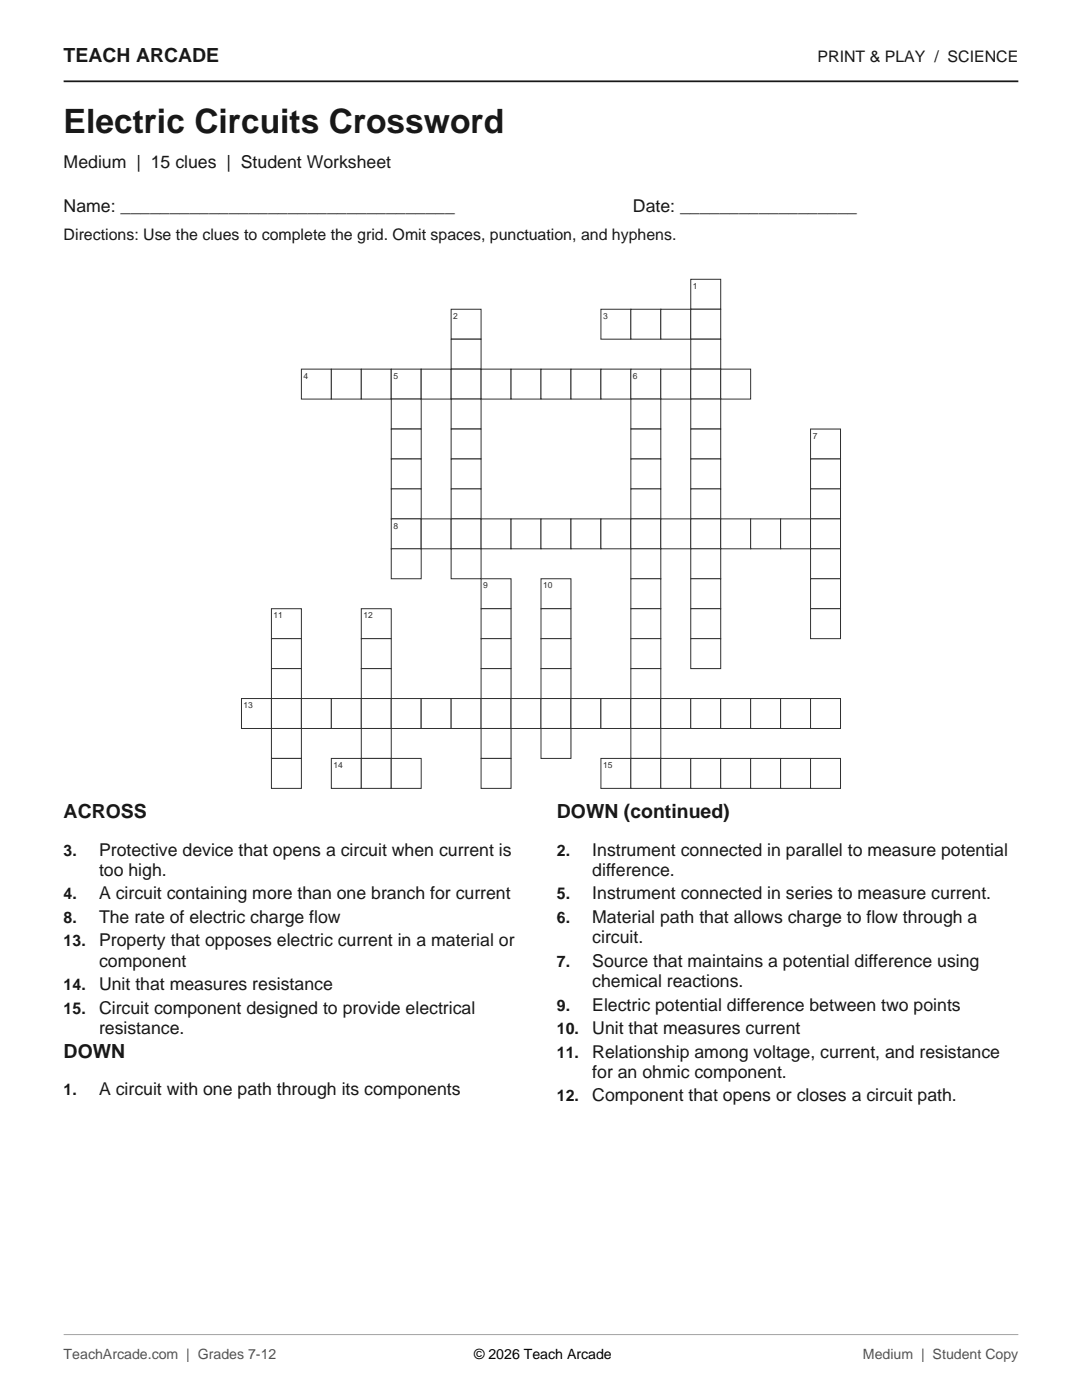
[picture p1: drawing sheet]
<svg xmlns="http://www.w3.org/2000/svg" width="216mm" height="279mm" viewBox="0 0 216 279" stroke-linecap="round" stroke-linejoin="round" font-family="sans-serif">
<defs><g id="words">
<text font-size="6.7" fill="#111827" x="12.7" y="26.5">Electric Circuits Crossword</text>
<g font-size="3.9" fill="#111827">
<text x="12.7" y="12.3">TEACH ARCADE</text>
<text x="12.7" y="163.3">ACROSS</text>
<text x="111.1" y="163.3">DOWN (continued)</text>
<text x="12.7" y="211.1">DOWN</text>
</g>
<g font-size="3.5" fill="#111827">
<text x="12.7" y="33.5">Medium | 15 clues | Student Worksheet</text>
<text x="12.7" y="42.3">Name: __________________________________</text>
<text x="126.3" y="42.3">Date: __________________</text>
<text x="19.8" y="170.7">Protective device that opens a circuit when current is</text>
<text x="118.2" y="170.7">Instrument connected in parallel to measure potential</text>
<text x="19.8" y="174.8">too high.</text>
<text x="19.8" y="179.5">A circuit containing more than one branch for current</text>
<text x="118.2" y="174.8">difference.</text>
<text x="118.2" y="179.5">Instrument connected in series to measure current.</text>
<text x="19.8" y="184.2">The rate of electric charge flow</text>
<text x="118.2" y="184.2">Material path that allows charge to flow through a</text>
<text x="19.8" y="188.9">Property that opposes electric current in a material or</text>
<text x="118.2" y="188.2">circuit.</text>
<text x="19.8" y="192.9">component</text>
<text x="19.8" y="197.6">Unit that measures resistance</text>
<text x="118.2" y="192.9">Source that maintains a potential difference using</text>
<text x="118.2" y="197">chemical reactions.</text>
<text x="19.8" y="202.3">Circuit component designed to provide electrical</text>
<text x="118.2" y="201.7">Electric potential difference between two points</text>
<text x="19.8" y="206.4">resistance.</text>
<text x="118.2" y="206.4">Unit that measures current</text>
<text x="118.2" y="211.1">Relationship among voltage, current, and resistance</text>
<text x="118.2" y="215.1">for an ohmic component.</text>
<text x="19.8" y="218.5">A circuit with one path through its components</text>
<text x="118.2" y="219.8">Component that opens or closes a circuit path.</text>
</g>
<g font-size="3.2" fill="#111827">
<text x="163.1" y="12.3">PRINT &amp; PLAY / SCIENCE</text>
<text x="12.7" y="48">Directions: Use the clues to complete the grid. Omit spaces, punctuation, and hyphens.</text>
<text x="12.7" y="170.7">3.</text>
<text x="111.1" y="170.7">2.</text>
<text x="12.7" y="179.5">4.</text>
<text x="111.1" y="179.5">5.</text>
<text x="12.7" y="184.2">8.</text>
<text x="111.1" y="184.2">6.</text>
<text x="12.7" y="188.9">13.</text>
<text x="12.7" y="197.6">14.</text>
<text x="111.1" y="192.9">7.</text>
<text x="12.7" y="202.3">15.</text>
<text x="111.1" y="201.7">9.</text>
<text x="111.1" y="206.4">10.</text>
<text x="111.1" y="211.1">11.</text>
<text x="12.7" y="218.5">1.</text>
<text x="111.1" y="219.8">12.</text>
</g>
<g font-size="2.8" fill="#4b5563">
<text x="12.7" y="271.3">TeachArcade.com | Grades 7-12</text>
<text x="172.2" y="271.3">Medium | Student Copy</text>
</g>
<text font-size="2.8" x="94.6" y="271.3">© 2026 Teach Arcade</text>
<g font-size="1.7" fill="#263238">
<text x="138.3" y="57.7">1</text>
<text x="90.4" y="63.7">2</text>
<text x="120.3" y="63.7">3</text>
<text x="60.6" y="75.6">4</text>
<text x="78.5" y="75.6">5</text>
<text x="126.3" y="75.6">6</text>
<text x="162.2" y="87.6">7</text>
<text x="78.5" y="105.5">8</text>
<text x="96.4" y="117.4">9</text>
<text x="108.4" y="117.4">10</text>
<text x="54.6" y="123.4">11</text>
<text x="72.5" y="123.4">12</text>
<text x="48.6" y="141.3">13</text>
<text x="66.5" y="153.3">14</text>
<text x="120.3" y="153.3">15</text>
</g>
</g></defs>
<path d="M12.7 16.2h190.5" fill="none" stroke="#111827" stroke-width=".35"/>
<g fill="#fff" stroke="#263238" stroke-width=".2">
<path d="M137.8 55.7h6v6h-6z" fill-rule="evenodd"/>
<path d="M90 61.7h6v6h-6z" fill-rule="evenodd"/>
<path d="M119.9 61.7h6v6h-6z" fill-rule="evenodd"/>
<path d="M125.9 61.7h6v6h-6z" fill-rule="evenodd"/>
<path d="M131.9 61.7h5.9v6h-5.9z" fill-rule="evenodd"/>
<path d="M137.8 61.7h6v6h-6z" fill-rule="evenodd"/>
<path d="M90 67.7h6v6h-6z" fill-rule="evenodd"/>
<path d="M137.8 67.7h6v6h-6z" fill-rule="evenodd"/>
<path d="M60.1 73.7h6v5.9h-6z" fill-rule="evenodd"/>
<path d="M66.1 73.7h6v5.9h-6z" fill-rule="evenodd"/>
<path d="M72.1 73.7h6v5.9h-6z" fill-rule="evenodd"/>
<path d="M78.1 73.7h5.9v5.9h-5.9z" fill-rule="evenodd"/>
<path d="M84 73.7h6v5.9h-6z" fill-rule="evenodd"/>
<path d="M90 73.7h6v5.9h-6z" fill-rule="evenodd"/>
<path d="M96 73.7h6v5.9h-6z" fill-rule="evenodd"/>
<path d="M102 73.7h5.9v5.9h-5.9z" fill-rule="evenodd"/>
<path d="M107.9 73.7h6v5.9h-6z" fill-rule="evenodd"/>
<path d="M113.9 73.7h6v5.9h-6z" fill-rule="evenodd"/>
<path d="M119.9 73.7h6v5.9h-6z" fill-rule="evenodd"/>
<path d="M125.9 73.7h6v5.9h-6z" fill-rule="evenodd"/>
<path d="M131.9 73.7h5.9v5.9h-5.9z" fill-rule="evenodd"/>
<path d="M137.8 73.7h6v5.9h-6z" fill-rule="evenodd"/>
<path d="M143.8 73.7h6v5.9h-6z" fill-rule="evenodd"/>
<path d="M78.1 79.6h5.9v6h-5.9z" fill-rule="evenodd"/>
<path d="M90 79.6h6v6h-6z" fill-rule="evenodd"/>
<path d="M125.9 79.6h6v6h-6z" fill-rule="evenodd"/>
<path d="M137.8 79.6h6v6h-6z" fill-rule="evenodd"/>
<path d="M78.1 85.6h5.9v6h-5.9z" fill-rule="evenodd"/>
<path d="M90 85.6h6v6h-6z" fill-rule="evenodd"/>
<path d="M125.9 85.6h6v6h-6z" fill-rule="evenodd"/>
<path d="M137.8 85.6h6v6h-6z" fill-rule="evenodd"/>
<path d="M161.7 85.6h6v6h-6z" fill-rule="evenodd"/>
<path d="M78.1 91.6h5.9v6h-5.9z" fill-rule="evenodd"/>
<path d="M90 91.6h6v6h-6z" fill-rule="evenodd"/>
<path d="M125.9 91.6h6v6h-6z" fill-rule="evenodd"/>
<path d="M137.8 91.6h6v6h-6z" fill-rule="evenodd"/>
<path d="M161.7 91.6h6v6h-6z" fill-rule="evenodd"/>
<path d="M78.1 97.6h5.9v6h-5.9z" fill-rule="evenodd"/>
<path d="M90 97.6h6v6h-6z" fill-rule="evenodd"/>
<path d="M125.9 97.6h6v6h-6z" fill-rule="evenodd"/>
<path d="M137.8 97.6h6v6h-6z" fill-rule="evenodd"/>
<path d="M161.7 97.6h6v6h-6z" fill-rule="evenodd"/>
<path d="M78.1 103.6h5.9v5.9h-5.9z" fill-rule="evenodd"/>
<path d="M84 103.6h6v5.9h-6z" fill-rule="evenodd"/>
<path d="M90 103.6h6v5.9h-6z" fill-rule="evenodd"/>
<path d="M96 103.6h6v5.9h-6z" fill-rule="evenodd"/>
<path d="M102 103.6h5.9v5.9h-5.9z" fill-rule="evenodd"/>
<path d="M107.9 103.6h6v5.9h-6z" fill-rule="evenodd"/>
<path d="M113.9 103.6h6v5.9h-6z" fill-rule="evenodd"/>
<path d="M119.9 103.6h6v5.9h-6z" fill-rule="evenodd"/>
<path d="M125.9 103.6h6v5.9h-6z" fill-rule="evenodd"/>
<path d="M131.9 103.6h5.9v5.9h-5.9z" fill-rule="evenodd"/>
<path d="M137.8 103.6h6v5.9h-6z" fill-rule="evenodd"/>
<path d="M143.8 103.6h6v5.9h-6z" fill-rule="evenodd"/>
<path d="M149.8 103.6h6v5.9h-6z" fill-rule="evenodd"/>
<path d="M155.8 103.6h5.9v5.9h-5.9z" fill-rule="evenodd"/>
<path d="M161.7 103.6h6v5.9h-6z" fill-rule="evenodd"/>
<path d="M78.1 109.5h5.9v6h-5.9z" fill-rule="evenodd"/>
<path d="M90 109.5h6v6h-6z" fill-rule="evenodd"/>
<path d="M125.9 109.5h6v6h-6z" fill-rule="evenodd"/>
<path d="M137.8 109.5h6v6h-6z" fill-rule="evenodd"/>
<path d="M161.7 109.5h6v6h-6z" fill-rule="evenodd"/>
<path d="M96 115.5h6v6h-6z" fill-rule="evenodd"/>
<path d="M107.9 115.5h6v6h-6z" fill-rule="evenodd"/>
<path d="M125.9 115.5h6v6h-6z" fill-rule="evenodd"/>
<path d="M137.8 115.5h6v6h-6z" fill-rule="evenodd"/>
<path d="M161.7 115.5h6v6h-6z" fill-rule="evenodd"/>
<path d="M54.2 121.5h5.9v6h-5.9z" fill-rule="evenodd"/>
<path d="M72.1 121.5h6v6h-6z" fill-rule="evenodd"/>
<path d="M96 121.5h6v6h-6z" fill-rule="evenodd"/>
<path d="M107.9 121.5h6v6h-6z" fill-rule="evenodd"/>
<path d="M125.9 121.5h6v6h-6z" fill-rule="evenodd"/>
<path d="M137.8 121.5h6v6h-6z" fill-rule="evenodd"/>
<path d="M161.7 121.5h6v6h-6z" fill-rule="evenodd"/>
<path d="M54.2 127.5h5.9v5.9h-5.9z" fill-rule="evenodd"/>
<path d="M72.1 127.5h6v5.9h-6z" fill-rule="evenodd"/>
<path d="M96 127.5h6v5.9h-6z" fill-rule="evenodd"/>
<path d="M107.9 127.5h6v5.9h-6z" fill-rule="evenodd"/>
<path d="M125.9 127.5h6v5.9h-6z" fill-rule="evenodd"/>
<path d="M137.8 127.5h6v5.9h-6z" fill-rule="evenodd"/>
<path d="M54.2 133.4h5.9v6h-5.9z" fill-rule="evenodd"/>
<path d="M72.1 133.4h6v6h-6z" fill-rule="evenodd"/>
<path d="M96 133.4h6v6h-6z" fill-rule="evenodd"/>
<path d="M107.9 133.4h6v6h-6z" fill-rule="evenodd"/>
<path d="M125.9 133.4h6v6h-6z" fill-rule="evenodd"/>
<path d="M48.2 139.4h6v6h-6z" fill-rule="evenodd"/>
<path d="M54.2 139.4h5.9v6h-5.9z" fill-rule="evenodd"/>
<path d="M60.1 139.4h6v6h-6z" fill-rule="evenodd"/>
<path d="M66.1 139.4h6v6h-6z" fill-rule="evenodd"/>
<path d="M72.1 139.4h6v6h-6z" fill-rule="evenodd"/>
<path d="M78.1 139.4h5.9v6h-5.9z" fill-rule="evenodd"/>
<path d="M84 139.4h6v6h-6z" fill-rule="evenodd"/>
<path d="M90 139.4h6v6h-6z" fill-rule="evenodd"/>
<path d="M96 139.4h6v6h-6z" fill-rule="evenodd"/>
<path d="M102 139.4h5.9v6h-5.9z" fill-rule="evenodd"/>
<path d="M107.9 139.4h6v6h-6z" fill-rule="evenodd"/>
<path d="M113.9 139.4h6v6h-6z" fill-rule="evenodd"/>
<path d="M119.9 139.4h6v6h-6z" fill-rule="evenodd"/>
<path d="M125.9 139.4h6v6h-6z" fill-rule="evenodd"/>
<path d="M131.9 139.4h5.9v6h-5.9z" fill-rule="evenodd"/>
<path d="M137.8 139.4h6v6h-6z" fill-rule="evenodd"/>
<path d="M143.8 139.4h6v6h-6z" fill-rule="evenodd"/>
<path d="M149.8 139.4h6v6h-6z" fill-rule="evenodd"/>
<path d="M155.8 139.4h5.9v6h-5.9z" fill-rule="evenodd"/>
<path d="M161.7 139.4h6v6h-6z" fill-rule="evenodd"/>
<path d="M54.2 145.4h5.9v6h-5.9z" fill-rule="evenodd"/>
<path d="M72.1 145.4h6v6h-6z" fill-rule="evenodd"/>
<path d="M96 145.4h6v6h-6z" fill-rule="evenodd"/>
<path d="M107.9 145.4h6v6h-6z" fill-rule="evenodd"/>
<path d="M125.9 145.4h6v6h-6z" fill-rule="evenodd"/>
<path d="M54.2 151.4h5.9v5.9h-5.9z" fill-rule="evenodd"/>
<path d="M66.1 151.4h6v5.9h-6z" fill-rule="evenodd"/>
<path d="M72.1 151.4h6v5.9h-6z" fill-rule="evenodd"/>
<path d="M78.1 151.4h5.9v5.9h-5.9z" fill-rule="evenodd"/>
<path d="M96 151.4h6v5.9h-6z" fill-rule="evenodd"/>
<path d="M119.9 151.4h6v5.9h-6z" fill-rule="evenodd"/>
<path d="M125.9 151.4h6v5.9h-6z" fill-rule="evenodd"/>
<path d="M131.9 151.4h5.9v5.9h-5.9z" fill-rule="evenodd"/>
<path d="M137.8 151.4h6v5.9h-6z" fill-rule="evenodd"/>
<path d="M143.8 151.4h6v5.9h-6z" fill-rule="evenodd"/>
<path d="M149.8 151.4h6v5.9h-6z" fill-rule="evenodd"/>
<path d="M155.8 151.4h5.9v5.9h-5.9z" fill-rule="evenodd"/>
<path d="M161.7 151.4h6v5.9h-6z" fill-rule="evenodd"/>
</g>
<path d="M12.7 266.3h190.5" fill="none" stroke="#9ca3af" stroke-width=".2"/>
<use href="#words"/>
</svg>
